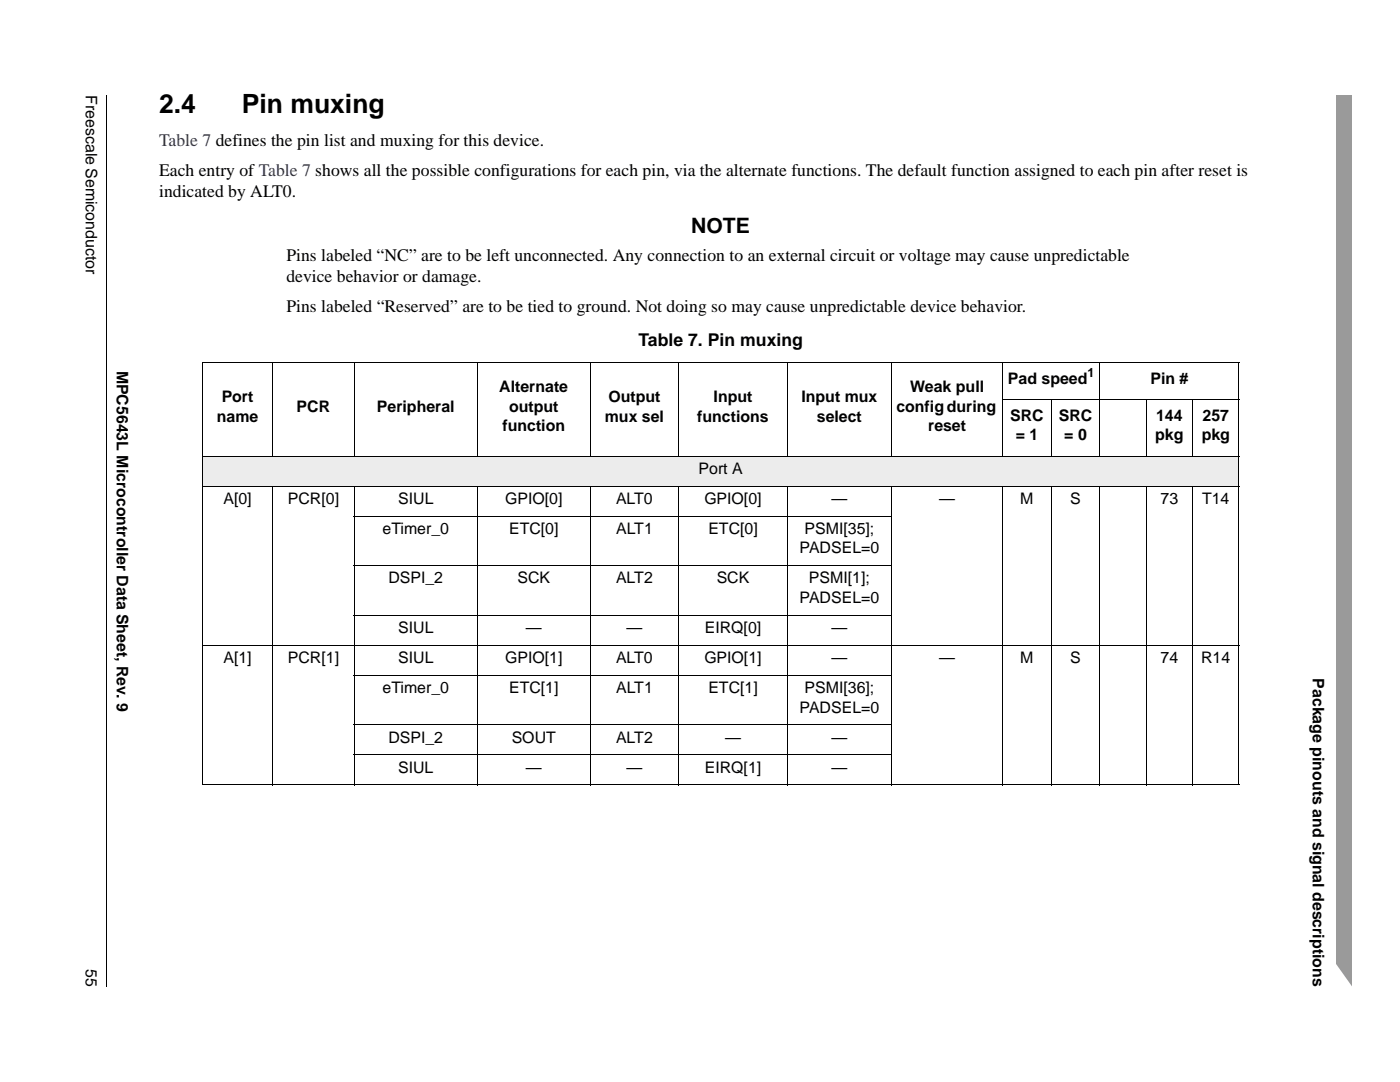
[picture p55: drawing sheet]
<svg xmlns="http://www.w3.org/2000/svg" width="279mm" height="216mm" viewBox="0 0 279 216" stroke-linecap="round" stroke-linejoin="round" font-family="sans-serif">
<defs><g id="words">
<g font-size="5.3">
<text x="31.7" y="22.6">2.4</text>
<text x="48.3" y="22.6">Pin muxing</text>
</g>
<text font-size="4.2" x="137.9" y="46.6">NOTE</text>
<text font-size="3.5" fill="#0000b3" x="31.7" y="29.2">Table 7 defines the pin list and muxing for this device.</text>
<g font-size="3.5">
<text x="31.7" y="35.2">Each entry of Table 7 shows all the possible configurations for each pin, via the alternate functions. The default function assigned to each pin after reset is</text>
<text x="31.7" y="39.4">indicated by ALT0.</text>
<text x="57.1" y="52.1">Pins labeled “NC” are to be left unconnected. Any connection to an external circuit or voltage may cause unpredictable</text>
<text x="57.1" y="56.3">device behavior or damage.</text>
<text x="57.1" y="62.3">Pins labeled “Reserved” are to be tied to ground. Not doing so may cause unpredictable device behavior.</text>
<text x="127.4" y="69">Table 7. Pin muxing</text>
</g>
<g font-size="3.2">
<text x="17.1" y="19" transform="rotate(90 17.1 19)">Freescale Semiconductor</text>
<text x="23.3" y="73.9" transform="rotate(90 23.3 73.9)">MPC5643L Microcontroller Data Sheet, Rev. 9</text>
<text x="201.2" y="76.6">Pad speed</text>
<text x="229.6" y="76.6">Pin #</text>
<text x="44.2" y="80.3">Port</text>
<text x="59.2" y="82.2">PCR</text>
<text x="75.2" y="82.2">Peripheral</text>
<text x="99.7" y="78.3">Alternate</text>
<text x="101.6" y="82.2">output</text>
<text x="121.4" y="80.3">Output</text>
<text x="142.4" y="80.3">Input</text>
<text x="160" y="80.3">Input mux</text>
<text x="178.9" y="82.2">config during</text>
<text x="181.7" y="78.3">Weak pull</text>
<text x="201.6" y="84">SRC</text>
<text x="211.3" y="84">SRC</text>
<text x="230.7" y="84">144</text>
<text x="240" y="84">257</text>
<text x="43.3" y="84.1">name</text>
<text x="100.3" y="86.1">function</text>
<text x="120.7" y="84.1">mux sel</text>
<text x="139.1" y="84.1">functions</text>
<text x="163" y="84.1">select</text>
<text x="185.3" y="86.1">reset</text>
<text x="202.7" y="87.8">= 1</text>
<text x="212.4" y="87.8">= 0</text>
<text x="230.6" y="87.8">pkg</text>
<text x="239.8" y="87.8">pkg</text>
<text x="139.4" y="94.6">Port A</text>
<text x="44.6" y="100.5">A[0]</text>
<text x="57.4" y="100.5">PCR[0]</text>
<text x="79.5" y="100.5">SIUL</text>
<text x="100.8" y="100.5">GPIO[0]</text>
<text x="122.9" y="100.5">ALT0</text>
<text x="140.6" y="100.5">GPIO[0]</text>
<text x="165.9" y="100.5">—</text>
<text x="187.4" y="100.5">—</text>
<text x="203.6" y="100.5">M</text>
<text x="213.6" y="100.5">S</text>
<text x="231.6" y="100.5">73</text>
<text x="239.9" y="100.5">T14</text>
<text x="76.3" y="106.5">eTimer_0</text>
<text x="101.6" y="106.5">ETC[0]</text>
<text x="123" y="106.5">ALT1</text>
<text x="141.4" y="106.5">ETC[0]</text>
<text x="160.6" y="106.5">PSMI[35];</text>
<text x="159.6" y="110.4">PADSEL=0</text>
<text x="77.5" y="116.4">DSPI_2</text>
<text x="103.3" y="116.4">SCK</text>
<text x="122.9" y="116.4">ALT2</text>
<text x="143" y="116.4">SCK</text>
<text x="161.4" y="116.4">PSMI[1];</text>
<text x="159.6" y="120.3">PADSEL=0</text>
<text x="79.5" y="126.3">SIUL</text>
<text x="104.9" y="126.3">—</text>
<text x="125" y="126.3">—</text>
<text x="140.7" y="126.3">EIRQ[0]</text>
<text x="166" y="126.3">—</text>
<text x="44.6" y="132.3">A[1]</text>
<text x="57.4" y="132.3">PCR[1]</text>
<text x="79.5" y="132.3">SIUL</text>
<text x="100.8" y="132.3">GPIO[1]</text>
<text x="122.9" y="132.3">ALT0</text>
<text x="140.6" y="132.3">GPIO[1]</text>
<text x="165.9" y="132.3">—</text>
<text x="187.4" y="132.3">—</text>
<text x="203.6" y="132.3">M</text>
<text x="213.6" y="132.3">S</text>
<text x="231.6" y="132.3">74</text>
<text x="239.7" y="132.3">R14</text>
<text x="262" y="135.4" transform="rotate(90 262 135.4)">Package pinouts and signal descriptions</text>
<text x="76.3" y="138.3">eTimer_0</text>
<text x="101.6" y="138.3">ETC[1]</text>
<text x="123" y="138.3">ALT1</text>
<text x="141.4" y="138.3">ETC[1]</text>
<text x="159.6" y="142.2">PADSEL=0</text>
<text x="160.6" y="138.3">PSMI[36];</text>
<text x="77.5" y="148.2">DSPI_2</text>
<text x="102.1" y="148.2">SOUT</text>
<text x="122.9" y="148.2">ALT2</text>
<text x="144.7" y="148.2">—</text>
<text x="165.9" y="148.2">—</text>
<text x="79.5" y="154.2">SIUL</text>
<text x="104.9" y="154.2">—</text>
<text x="125" y="154.2">—</text>
<text x="140.7" y="154.2">EIRQ[1]</text>
<text x="166" y="154.2">—</text>
<text x="17.1" y="193.4" transform="rotate(90 17.1 193.4)">55</text>
</g>
<text font-size="2.5" x="217" y="75.3">1</text>
</g></defs>
<path d="M21.2 19h.2z" fill="#000"/>
<path d="M21.3 19v177.8" fill="none" stroke="#000" stroke-width=".2"/>
<path d="M266.7 19h3.2v177.8h-3.2z" fill="#9a9a9a"/>
<path d="M266.4 192l3.8 5.3v1.4h-3.8z" fill="#fff"/>
<path d="M40.4 91h206.9v6h-206.9z" fill="#ececec"/>
<g fill="none" stroke="#000" stroke-width=".2">
<path d="M40.3 72.3h207.1M40.4 72.4v84.1M54.4 72.2v18.9M70.7 72.2v18.9M95.3 72.2v18.9M117.8 72.2v18.9M135.5 72.2v18.9M157.1 72.2v18.9M177.9 72.2v18.9M200 79.7h47.4M200.1 72.2v18.9M209.8 79.6v11.5"/>
<path d="M219.5 72.2v18.9M228.7 79.6v11.5M238 79.6v11.5M247.3 72.4v84.1M40.3 91h207.1M40.3 97h207.1M54.4 96.9v59.8M70.7 96.9v59.8M95.3 96.9v59.8M117.8 96.9v59.8M135.5 96.9v59.8M157.1 96.9v59.8"/>
<path d="M177.9 96.9v59.8M200.1 96.9v59.8M209.8 96.9v59.8M219.5 96.9v59.8M228.7 96.9v59.8M238 96.9v59.8M70.6 103h107.5M70.6 112.9h107.5M40.3 128.8h207.1M70.6 122.8h107.5M70.6 134.8h107.5M40.3 156.6h207.1"/>
<path d="M70.6 144.6h107.5M70.6 150.6h107.5"/>
</g>
<use href="#words"/>
</svg>
